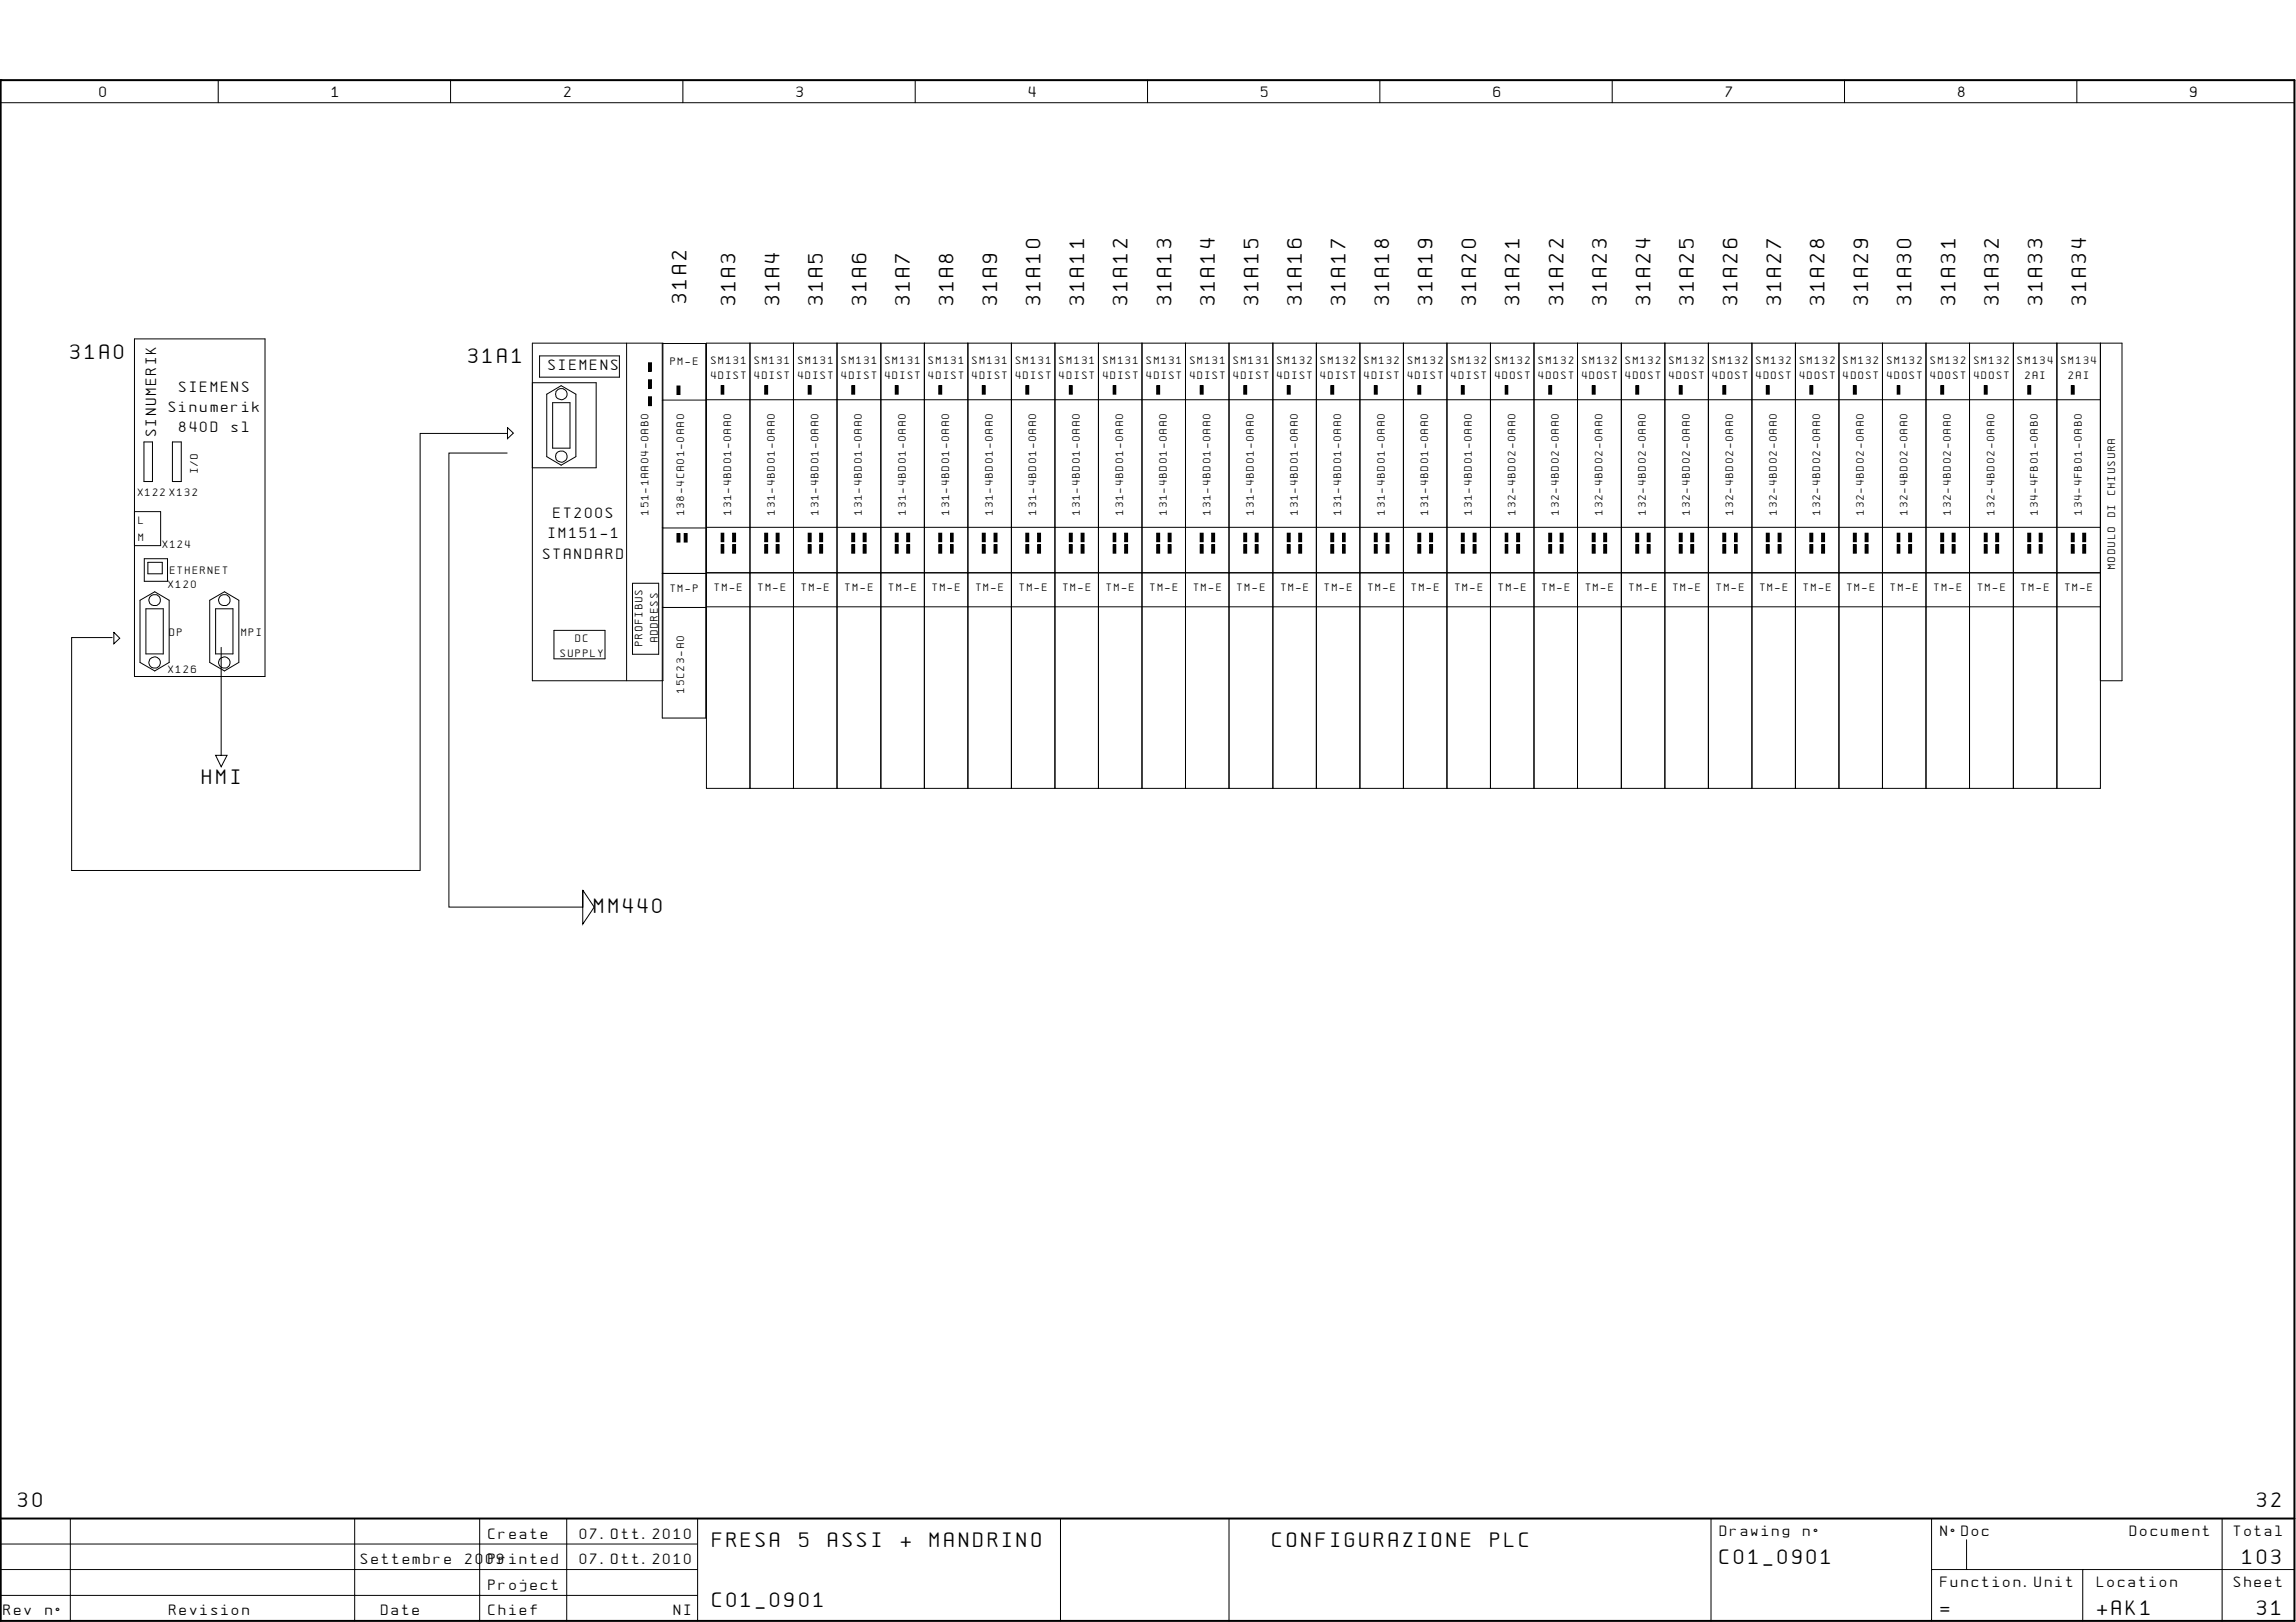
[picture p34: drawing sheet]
<svg xmlns="http://www.w3.org/2000/svg" width="297mm" height="210mm" viewBox="0 0 297 210" stroke-linecap="round" stroke-linejoin="round" font-family="sans-serif">
<defs><g id="words">
<g font-size="2.2">
<text x="88.8" y="39.2" transform="rotate(-90 88.8 39.2)">31A2</text>
<text x="95.2" y="39.5" transform="rotate(-90 95.2 39.5)">31A3</text>
<text x="100.8" y="39.5" transform="rotate(-90 100.8 39.5)">31A4</text>
<text x="106.5" y="39.5" transform="rotate(-90 106.5 39.5)">31A5</text>
<text x="112.1" y="39.5" transform="rotate(-90 112.1 39.5)">31A6</text>
<text x="117.7" y="39.5" transform="rotate(-90 117.7 39.5)">31A7</text>
<text x="123.4" y="39.5" transform="rotate(-90 123.4 39.5)">31A8</text>
<text x="129" y="39.5" transform="rotate(-90 129 39.5)">31A9</text>
<text x="134.6" y="39.5" transform="rotate(-90 134.6 39.5)">31A10</text>
<text x="140.2" y="39.5" transform="rotate(-90 140.2 39.5)">31A11</text>
<text x="145.9" y="39.5" transform="rotate(-90 145.9 39.5)">31A12</text>
<text x="151.6" y="39.5" transform="rotate(-90 151.6 39.5)">31A13</text>
<text x="157.2" y="39.5" transform="rotate(-90 157.2 39.5)">31A14</text>
<text x="162.8" y="39.5" transform="rotate(-90 162.8 39.5)">31A15</text>
<text x="168.4" y="39.5" transform="rotate(-90 168.4 39.5)">31A16</text>
<text x="174.1" y="39.5" transform="rotate(-90 174.1 39.5)">31A17</text>
<text x="179.7" y="39.5" transform="rotate(-90 179.7 39.5)">31A18</text>
<text x="185.3" y="39.5" transform="rotate(-90 185.3 39.5)">31A19</text>
<text x="191" y="39.5" transform="rotate(-90 191 39.5)">31A20</text>
<text x="196.6" y="39.5" transform="rotate(-90 196.6 39.5)">31A21</text>
<text x="202.3" y="39.5" transform="rotate(-90 202.3 39.5)">31A22</text>
<text x="207.9" y="39.5" transform="rotate(-90 207.9 39.5)">31A23</text>
<text x="213.5" y="39.5" transform="rotate(-90 213.5 39.5)">31A24</text>
<text x="219.2" y="39.5" transform="rotate(-90 219.2 39.5)">31A25</text>
<text x="224.8" y="39.5" transform="rotate(-90 224.8 39.5)">31A26</text>
<text x="230.4" y="39.5" transform="rotate(-90 230.4 39.5)">31A27</text>
<text x="236" y="39.5" transform="rotate(-90 236 39.5)">31A28</text>
<text x="241.7" y="39.5" transform="rotate(-90 241.7 39.5)">31A29</text>
<text x="247.3" y="39.5" transform="rotate(-90 247.3 39.5)">31A30</text>
<text x="253" y="39.5" transform="rotate(-90 253 39.5)">31A31</text>
<text x="258.6" y="39.5" transform="rotate(-90 258.6 39.5)">31A32</text>
<text x="264.2" y="39.5" transform="rotate(-90 264.2 39.5)">31A33</text>
<text x="269.9" y="39.5" transform="rotate(-90 269.9 39.5)">31A34</text>
<text x="9.1" y="46.4">31A0</text>
<text x="60.6" y="47">31A1</text>
<text x="26.2" y="101.4">HMI</text>
<text x="76.9" y="118.1">MM440</text>
<text x="2.4" y="195.1">30</text>
<text x="292" y="195.1">32</text>
<text x="92.2" y="200.2">FRESA</text>
<text x="103.4" y="200.2">5</text>
<text x="107.1" y="200.2">ASSI</text>
<text x="116.5" y="200.2">+</text>
<text x="120.3" y="200.2">MANDRINO</text>
<text x="164.6" y="200.2">CONFIGURAZIONE</text>
<text x="192.8" y="200.2">PLC</text>
<text x="222.5" y="202.4">C01_0901</text>
<text x="290.1" y="202.4">103</text>
<text x="92.2" y="208">C01_0901</text>
<text x="251" y="209">=</text>
<text x="271.3" y="209">+AK1</text>
<text x="292" y="209">31</text>
</g>
<g font-size="1.5">
<text x="12.9" y="12.6">0</text>
<text x="42.9" y="12.6">1</text>
<text x="73" y="12.6">2</text>
<text x="103" y="12.6">3</text>
<text x="133.1" y="12.6">4</text>
<text x="163.1" y="12.6">5</text>
<text x="193.2" y="12.6">6</text>
<text x="223.3" y="12.6">7</text>
<text x="253.3" y="12.6">8</text>
<text x="283.3" y="12.6">9</text>
<text x="70.9" y="47.9">SIEMENS</text>
<text x="21.8" y="53.3">Sinumerik</text>
<text x="23.2" y="50.7">SIEMENS</text>
<text x="20.2" y="56.4" transform="rotate(-90 20.2 56.4)">SINUMERIK</text>
<text x="23.2" y="56">840D</text>
<text x="30" y="56">sl</text>
<text x="70.9" y="69.6">IM151-1</text>
<text x="71.6" y="67">ET200S</text>
<text x="70.3" y="72.3">STANDARD</text>
<text x="46.7" y="202.4">Settembre</text>
<text x="60.2" y="202.4">2009</text>
<text x="63.2" y="199.1">Create</text>
<text x="63.2" y="202.4">Printed</text>
<text x="75" y="199.1">07.Ott.2010</text>
<text x="75" y="202.4">07.Ott.2010</text>
<text x="222.5" y="198.8">Drawing</text>
<text x="233.3" y="198.8">nø</text>
<text x="251" y="198.8">NøDoc</text>
<text x="275.5" y="198.8">Document</text>
<text x="289" y="198.8">Total</text>
<text x=".5" y="209">Rev</text>
<text x="5.9" y="209">nø</text>
<text x="21.9" y="209">Revision</text>
<text x="49.3" y="209">Date</text>
<text x="63.2" y="205.8">Project</text>
<text x="63.2" y="209">Chief</text>
<text x="87.2" y="209">NI</text>
<text x="251" y="205.4">Function.Unit</text>
<text x="271.3" y="205.4">Location</text>
<text x="289" y="205.4">Sheet</text>
</g>
<g font-size="1.1">
<text x="86.7" y="47.2">PM-E</text>
<text x="92" y="47.2">SM131</text>
<text x="97.6" y="47.2">SM131</text>
<text x="103.2" y="47.2">SM131</text>
<text x="108.9" y="47.2">SM131</text>
<text x="114.5" y="47.2">SM131</text>
<text x="120.1" y="47.2">SM131</text>
<text x="125.8" y="47.2">SM131</text>
<text x="131.4" y="47.2">SM131</text>
<text x="137" y="47.2">SM131</text>
<text x="142.7" y="47.2">SM131</text>
<text x="148.3" y="47.2">SM131</text>
<text x="154" y="47.2">SM131</text>
<text x="159.6" y="47.2">SM131</text>
<text x="165.2" y="47.2">SM132</text>
<text x="170.9" y="47.2">SM132</text>
<text x="176.5" y="47.2">SM132</text>
<text x="182.1" y="47.2">SM132</text>
<text x="187.7" y="47.2">SM132</text>
<text x="193.4" y="47.2">SM132</text>
<text x="199" y="47.2">SM132</text>
<text x="204.7" y="47.2">SM132</text>
<text x="210.3" y="47.2">SM132</text>
<text x="215.9" y="47.2">SM132</text>
<text x="221.6" y="47.2">SM132</text>
<text x="227.2" y="47.2">SM132</text>
<text x="232.8" y="47.2">SM132</text>
<text x="238.5" y="47.2">SM132</text>
<text x="244.1" y="47.2">SM132</text>
<text x="249.8" y="47.2">SM132</text>
<text x="255.4" y="47.2">SM132</text>
<text x="261" y="47.2">SM134</text>
<text x="266.7" y="47.2">SM134</text>
<text x="92" y="49.1">4DIST</text>
<text x="97.6" y="49.1">4DIST</text>
<text x="103.2" y="49.1">4DIST</text>
<text x="108.9" y="49.1">4DIST</text>
<text x="114.5" y="49.1">4DIST</text>
<text x="120.1" y="49.1">4DIST</text>
<text x="125.8" y="49.1">4DIST</text>
<text x="131.4" y="49.1">4DIST</text>
<text x="137" y="49.1">4DIST</text>
<text x="142.7" y="49.1">4DIST</text>
<text x="148.3" y="49.1">4DIST</text>
<text x="154" y="49.1">4DIST</text>
<text x="159.6" y="49.1">4DIST</text>
<text x="165.2" y="49.1">4DIST</text>
<text x="170.9" y="49.1">4DIST</text>
<text x="176.5" y="49.1">4DIST</text>
<text x="182.1" y="49.1">4DIST</text>
<text x="187.7" y="49.1">4DIST</text>
<text x="193.4" y="49.1">4DOST</text>
<text x="199" y="49.1">4DOST</text>
<text x="204.7" y="49.1">4DOST</text>
<text x="210.3" y="49.1">4DOST</text>
<text x="215.9" y="49.1">4DOST</text>
<text x="221.6" y="49.1">4DOST</text>
<text x="227.2" y="49.1">4DOST</text>
<text x="232.8" y="49.1">4DOST</text>
<text x="238.5" y="49.1">4DOST</text>
<text x="244.1" y="49.1">4DOST</text>
<text x="249.8" y="49.1">4DOST</text>
<text x="255.4" y="49.1">4DOST</text>
<text x="262" y="49.1">2AI</text>
<text x="267.6" y="49.1">2AI</text>
<text x="17.8" y="64.1">X122X132</text>
<text x="25.6" y="61.3" transform="rotate(-90 25.6 61.3)">I/O</text>
<text x="273.6" y="64.1" transform="rotate(-90 273.6 64.1)">CHIUSURA</text>
<text x="17.9" y="67.8">L</text>
<text x="17.9" y="70">M</text>
<text x="21" y="70.9">X124</text>
<text x="83.9" y="66.6" transform="rotate(-90 83.9 66.6)">151-1AA04-0AB0</text>
<text x="88.5" y="66.7" transform="rotate(-90 88.5 66.7)">138-4CA01-0AA0</text>
<text x="94.6" y="66.6" transform="rotate(-90 94.6 66.6)">131-4BD01-0AA0</text>
<text x="100.2" y="66.6" transform="rotate(-90 100.2 66.6)">131-4BD01-0AA0</text>
<text x="105.9" y="66.6" transform="rotate(-90 105.9 66.6)">131-4BD01-0AA0</text>
<text x="111.5" y="66.6" transform="rotate(-90 111.5 66.6)">131-4BD01-0AA0</text>
<text x="117.2" y="66.6" transform="rotate(-90 117.2 66.6)">131-4BD01-0AA0</text>
<text x="122.8" y="66.6" transform="rotate(-90 122.8 66.6)">131-4BD01-0AA0</text>
<text x="128.4" y="66.6" transform="rotate(-90 128.4 66.6)">131-4BD01-0AA0</text>
<text x="134.1" y="66.6" transform="rotate(-90 134.1 66.6)">131-4BD01-0AA0</text>
<text x="139.7" y="66.6" transform="rotate(-90 139.7 66.6)">131-4BD01-0AA0</text>
<text x="145.3" y="66.6" transform="rotate(-90 145.3 66.6)">131-4BD01-0AA0</text>
<text x="151" y="66.6" transform="rotate(-90 151 66.6)">131-4BD01-0AA0</text>
<text x="156.6" y="66.6" transform="rotate(-90 156.6 66.6)">131-4BD01-0AA0</text>
<text x="162.2" y="66.6" transform="rotate(-90 162.2 66.6)">131-4BD01-0AA0</text>
<text x="167.9" y="66.6" transform="rotate(-90 167.9 66.6)">131-4BD01-0AA0</text>
<text x="173.5" y="66.6" transform="rotate(-90 173.5 66.6)">131-4BD01-0AA0</text>
<text x="179.2" y="66.6" transform="rotate(-90 179.2 66.6)">131-4BD01-0AA0</text>
<text x="184.8" y="66.6" transform="rotate(-90 184.8 66.6)">131-4BD01-0AA0</text>
<text x="190.4" y="66.6" transform="rotate(-90 190.4 66.6)">131-4BD01-0AA0</text>
<text x="196" y="66.6" transform="rotate(-90 196 66.6)">132-4BD02-0AA0</text>
<text x="201.7" y="66.6" transform="rotate(-90 201.7 66.6)">132-4BD02-0AA0</text>
<text x="207.3" y="66.6" transform="rotate(-90 207.3 66.6)">132-4BD02-0AA0</text>
<text x="212.9" y="66.6" transform="rotate(-90 212.9 66.6)">132-4BD02-0AA0</text>
<text x="218.6" y="66.6" transform="rotate(-90 218.6 66.6)">132-4BD02-0AA0</text>
<text x="224.2" y="66.6" transform="rotate(-90 224.2 66.6)">132-4BD02-0AA0</text>
<text x="229.9" y="66.6" transform="rotate(-90 229.9 66.6)">132-4BD02-0AA0</text>
<text x="235.5" y="66.6" transform="rotate(-90 235.5 66.6)">132-4BD02-0AA0</text>
<text x="241.1" y="66.6" transform="rotate(-90 241.1 66.6)">132-4BD02-0AA0</text>
<text x="246.8" y="66.6" transform="rotate(-90 246.8 66.6)">132-4BD02-0AA0</text>
<text x="252.4" y="66.6" transform="rotate(-90 252.4 66.6)">132-4BD02-0AA0</text>
<text x="258" y="66.6" transform="rotate(-90 258 66.6)">132-4BD02-0AA0</text>
<text x="263.6" y="66.6" transform="rotate(-90 263.6 66.6)">134-4FB01-0AB0</text>
<text x="269.3" y="66.6" transform="rotate(-90 269.3 66.6)">134-4FB01-0AB0</text>
<text x="273.6" y="66.9" transform="rotate(-90 273.6 66.9)">DI</text>
<text x="21.8" y="76">X120</text>
<text x="22" y="74.3">ETHERNET</text>
<text x="86.7" y="76.6">TM-P</text>
<text x="92.5" y="76.5">TM-E</text>
<text x="98.1" y="76.5">TM-E</text>
<text x="103.7" y="76.5">TM-E</text>
<text x="109.3" y="76.5">TM-E</text>
<text x="115" y="76.5">TM-E</text>
<text x="120.6" y="76.5">TM-E</text>
<text x="126.3" y="76.5">TM-E</text>
<text x="131.9" y="76.5">TM-E</text>
<text x="137.5" y="76.5">TM-E</text>
<text x="143.2" y="76.5">TM-E</text>
<text x="148.8" y="76.5">TM-E</text>
<text x="154.4" y="76.5">TM-E</text>
<text x="160.1" y="76.5">TM-E</text>
<text x="165.7" y="76.5">TM-E</text>
<text x="171.4" y="76.5">TM-E</text>
<text x="177" y="76.5">TM-E</text>
<text x="182.6" y="76.5">TM-E</text>
<text x="188.3" y="76.5">TM-E</text>
<text x="193.9" y="76.5">TM-E</text>
<text x="199.5" y="76.5">TM-E</text>
<text x="205.1" y="76.5">TM-E</text>
<text x="210.8" y="76.5">TM-E</text>
<text x="216.4" y="76.5">TM-E</text>
<text x="222.1" y="76.5">TM-E</text>
<text x="227.7" y="76.5">TM-E</text>
<text x="233.3" y="76.5">TM-E</text>
<text x="239" y="76.5">TM-E</text>
<text x="244.6" y="76.5">TM-E</text>
<text x="250.2" y="76.5">TM-E</text>
<text x="255.9" y="76.5">TM-E</text>
<text x="261.5" y="76.5">TM-E</text>
<text x="267.2" y="76.5">TM-E</text>
<text x="273.6" y="73.6" transform="rotate(-90 273.6 73.6)">MODULO</text>
<text x="21.9" y="82.3">DP</text>
<text x="31.2" y="82.3">MPI</text>
<text x="74.5" y="83.1">DC</text>
<text x="83.1" y="83.7" transform="rotate(-90 83.1 83.7)">PROFIBUS</text>
<text x="85.1" y="83.1" transform="rotate(-90 85.1 83.1)">ADDRESS</text>
<text x="21.8" y="87">X126</text>
<text x="72.5" y="85">SUPPLY</text>
<text x="88.5" y="89.6" transform="rotate(-90 88.5 89.6)">15C23-A0</text>
</g>
</g></defs>
<path d="M.1 10.4h.1M.1 10.4h296.7v199.4h-296.7zM.1 196.5h296.7" fill="none" stroke="#000" stroke-width=".26"/>
<g fill="none" stroke="#000" stroke-width=".13">
<path d="M.1 13.3h296.7M28.2 10.4v2.9M58.3 10.4v2.9M88.3 10.4v2.9M118.4 10.4v2.9M148.5 10.4v2.9M178.5 10.4v2.9M208.6 10.4v2.9M238.6 10.4v2.9M268.7 10.4v2.9M17.4 43.9h16.9v43.6h-16.9zM18.6 57.2h1.1v5.1h-1.1z"/>
<path d="M22.3 57.2h1.1v5.1h-1.1zM65.6 56.1h-11.2v56.5h-45.1v-30.1h5.2M65.6 58.6h-7.5v58.8h17.3v-2.2v4.4l1.5-2.2-1.5-2.2M65.7 55.3l.7 .7-.7 .8zM68.9 44.4h16.9v43.7h-16.9zM68.9 49.5h8.2v11h-8.2M69.8 46.1h10.3v2.7h-10.3zM70.7 51l1.9-1.1 1.9 1.1v8.1l-1.9 1.1-1.9-1.1zM71.5 52.1h2.2v5.9h-2.2zM81.1 44.4v43.7M83.9 46.9h.4v1.1h-.4zM83.9 49.1h.4v1.1h-.4z"/>
<path d="M83.9 51.4h.4v1.1h-.4zM85.7 44.5h5.6v48.4h-5.6zM85.7 51.8h5.6M87.6 50h.4v1.1h-.4zM91.4 51.7h180.3M93.3 49.9h.3v1.1h-.3zM97 44.4v57.6M98.9 49.9h.4v1.1h-.4zM102.7 44.4v57.6M104.6 49.9h.3v1.1h-.3zM108.3 44.4v57.6M110.2 49.9h.4v1.1h-.4z"/>
<path d="M114 44.4v57.6M115.8 49.9h.4v1.1h-.4zM119.6 44.4v57.6M121.5 49.9h.3v1.1h-.3zM125.2 44.4v57.6M127.1 49.9h.4v1.1h-.4zM130.8 44.4v57.6M132.7 49.9h.4v1.1h-.4zM136.5 44.4v57.6M138.3 49.9h.4v1.1h-.4zM142.1 44.4v57.6M144 49.9h.4v1.1h-.4z"/>
<path d="M147.7 44.4v57.6M149.6 49.9h.4v1.1h-.4zM153.4 44.4v57.6M155.3 49.9h.4v1.1h-.4zM159 44.4v57.6M160.9 49.9h.4v1.1h-.4zM164.7 44.4v57.6M166.5 49.9h.4v1.1h-.4zM170.3 44.4v57.6M172.2 49.9h.3v1.1h-.3zM175.9 44.4v57.6M177.8 49.9h.4v1.1h-.4z"/>
<path d="M181.6 44.4v57.6M183.4 49.9h.4v1.1h-.4zM187.2 44.4v57.6M189.1 49.9h.3v1.1h-.3zM192.8 44.4v57.6M194.7 49.9h.4v1.1h-.4zM198.5 44.4v57.6M200.4 49.9h.3v1.1h-.3zM204.1 44.4v57.6M206 49.9h.4v1.1h-.4zM209.8 44.4v57.6M211.6 49.9h.4v1.1h-.4z"/>
<path d="M215.4 44.4v57.6M217.3 49.9h.3v1.1h-.3zM221 44.4v57.6M222.9 49.9h.4v1.1h-.4zM226.6 44.4v57.6M228.5 49.9h.4v1.1h-.4zM232.3 44.4v57.6M234.1 49.9h.4v1.1h-.4zM237.9 44.4v57.6M239.8 49.9h.4v1.1h-.4zM243.5 44.4v57.6M245.4 49.9h.4v1.1h-.4z"/>
<path d="M249.2 44.4v57.6M251.1 49.9h.4v1.1h-.4zM254.8 44.4v57.6M256.7 49.9h.4v1.1h-.4zM260.5 44.4v57.6M262.3 49.9h.4v1.1h-.4zM266.1 44.4v57.6M268 49.9h.3v1.1h-.3zM271.7 44.4v57.6h-180.3v-57.6h183.1v43.7h-2.8M17.4 66.2h3.4v4.4h-3.4M18.1 77.7l1.9-1.1 1.9 1.1v8l-1.9 1.1-1.9-1.1zM18.7 72.3h3v2.9h-3z"/>
<path d="M18.9 78.8h2.2v5.8h-2.2zM19.1 72.8h1.9v1.5h-1.9zM27.1 77.7l1.9-1.1 1.9 1.1v8l-1.9 1.1-1.9-1.1zM27.9 78.8h2.2v5.8h-2.2zM81.8 75.5h3.4v9.2h-3.4zM85.7 74.2h5.6M85.7 68.3h5.6M85.7 78.6h5.6M87.6 69h.4v1.1h-.4zM88.5 69h.4v1.1h-.4zM91.4 74.1h180.3M91.4 68.2h180.3"/>
<path d="M91.4 78.5h180.3M93.3 69h.3v1.1h-.3zM93.3 70.5h.3v1.1h-.3zM94.8 69h.4v1.1h-.4zM94.8 70.5h.4v1.1h-.4zM98.9 69h.4v1.1h-.4zM98.9 70.5h.4v1.1h-.4zM100.4 69h.4v1.1h-.4zM100.4 70.5h.4v1.1h-.4zM104.6 69h.3v1.1h-.3zM104.6 70.5h.3v1.1h-.3zM106 69h.4v1.1h-.4z"/>
<path d="M106 70.5h.4v1.1h-.4zM110.2 69h.4v1.1h-.4zM110.2 70.5h.4v1.1h-.4zM111.7 69h.4v1.1h-.4zM111.7 70.5h.4v1.1h-.4zM115.8 69h.4v1.1h-.4zM115.8 70.5h.4v1.1h-.4zM117.3 69h.4v1.1h-.4zM117.3 70.5h.4v1.1h-.4zM121.5 69h.3v1.1h-.3zM121.5 70.5h.3v1.1h-.3zM123 69h.3v1.1h-.3z"/>
<path d="M123 70.5h.3v1.1h-.3zM127.1 69h.4v1.1h-.4zM127.1 70.5h.4v1.1h-.4zM128.6 69h.4v1.1h-.4zM128.6 70.5h.4v1.1h-.4zM132.7 69h.4v1.1h-.4zM132.7 70.5h.4v1.1h-.4zM134.2 69h.4v1.1h-.4zM134.2 70.5h.4v1.1h-.4zM138.3 69h.4v1.1h-.4zM138.3 70.5h.4v1.1h-.4zM139.9 69h.3v1.1h-.3z"/>
<path d="M139.9 70.5h.3v1.1h-.3zM144 69h.4v1.1h-.4zM144 70.5h.4v1.1h-.4zM145.5 69h.4v1.1h-.4zM145.5 70.5h.4v1.1h-.4zM149.6 69h.4v1.1h-.4zM149.6 70.5h.4v1.1h-.4zM151.1 69h.4v1.1h-.4zM151.1 70.5h.4v1.1h-.4zM155.3 69h.4v1.1h-.4zM155.3 70.5h.4v1.1h-.4zM156.8 69h.3v1.1h-.3z"/>
<path d="M156.8 70.5h.3v1.1h-.3zM160.9 69h.4v1.1h-.4zM160.9 70.5h.4v1.1h-.4zM162.4 69h.4v1.1h-.4zM162.4 70.5h.4v1.1h-.4zM166.5 69h.4v1.1h-.4zM166.5 70.5h.4v1.1h-.4zM168 69h.4v1.1h-.4zM168 70.5h.4v1.1h-.4zM172.2 69h.3v1.1h-.3zM172.2 70.5h.3v1.1h-.3zM173.7 69h.3v1.1h-.3z"/>
<path d="M173.7 70.5h.3v1.1h-.3zM177.8 69h.4v1.1h-.4zM177.8 70.5h.4v1.1h-.4zM179.3 69h.4v1.1h-.4zM179.3 70.5h.4v1.1h-.4zM183.4 69h.4v1.1h-.4zM183.4 70.5h.4v1.1h-.4zM185 69h.3v1.1h-.3zM185 70.5h.3v1.1h-.3zM189.1 69h.3v1.1h-.3zM189.1 70.5h.3v1.1h-.3zM190.6 69h.4v1.1h-.4z"/>
<path d="M190.6 70.5h.4v1.1h-.4zM194.7 69h.4v1.1h-.4zM194.7 70.5h.4v1.1h-.4zM196.2 69h.4v1.1h-.4zM196.2 70.5h.4v1.1h-.4zM200.4 69h.3v1.1h-.3zM200.4 70.5h.3v1.1h-.3zM201.8 69h.4v1.1h-.4zM201.8 70.5h.4v1.1h-.4zM206 69h.4v1.1h-.4zM206 70.5h.4v1.1h-.4zM207.5 69h.4v1.1h-.4z"/>
<path d="M207.5 70.5h.4v1.1h-.4zM211.6 69h.4v1.1h-.4zM211.6 70.5h.4v1.1h-.4zM213.1 69h.4v1.1h-.4zM213.1 70.5h.4v1.1h-.4zM217.3 69h.3v1.1h-.3zM217.3 70.5h.3v1.1h-.3zM218.7 69h.4v1.1h-.4zM218.7 70.5h.4v1.1h-.4zM222.9 69h.4v1.1h-.4zM222.9 70.5h.4v1.1h-.4zM224.4 69h.3v1.1h-.3z"/>
<path d="M224.4 70.5h.3v1.1h-.3zM228.5 69h.4v1.1h-.4zM228.5 70.5h.4v1.1h-.4zM230 69h.4v1.1h-.4zM230 70.5h.4v1.1h-.4zM234.1 69h.4v1.1h-.4zM234.1 70.5h.4v1.1h-.4zM235.7 69h.3v1.1h-.3zM235.7 70.5h.3v1.1h-.3zM239.8 69h.4v1.1h-.4zM239.8 70.5h.4v1.1h-.4zM241.3 69h.4v1.1h-.4z"/>
<path d="M241.3 70.5h.4v1.1h-.4zM245.4 69h.4v1.1h-.4zM245.4 70.5h.4v1.1h-.4zM246.9 69h.4v1.1h-.4zM246.9 70.5h.4v1.1h-.4zM251.1 69h.4v1.1h-.4zM251.1 70.5h.4v1.1h-.4zM252.6 69h.3v1.1h-.3zM252.6 70.5h.3v1.1h-.3zM256.7 69h.4v1.1h-.4zM256.7 70.5h.4v1.1h-.4zM258.2 69h.4v1.1h-.4z"/>
<path d="M258.2 70.5h.4v1.1h-.4zM262.3 69h.4v1.1h-.4zM262.3 70.5h.4v1.1h-.4zM263.8 69h.4v1.1h-.4zM263.8 70.5h.4v1.1h-.4zM268 69h.3v1.1h-.3zM268 70.5h.3v1.1h-.3zM269.4 69h.4v1.1h-.4zM269.4 70.5h.4v1.1h-.4zM14.7 81.8l.8 .8-.8 .7zM27.9 97.7h1.5l-.8 1.5zM28.6 83.8v13.9"/>
<path d="M71.7 81.6h6.6v3.7h-6.6zM.1 196.9v12.9M.1 199.8h90.2M9.1 196.5v13.3M45.9 196.5v13.3M62.1 196.5v13.3M73.3 196.5v13.3M90.3 196.5v13.3M137.2 196.5v13.3M159 196.5v13.3M221.4 196.5v13.3M249.9 196.5v13.3"/>
<path d="M254.4 199.3v3.8M287.5 196.5v13.3M.1 203.1h90.2M.1 206.5h90.2M249.9 203.1h46.9M269.4 203.1v6.7"/>
<circle cx="72.6" cy="59.1" r=".74"/>
<circle cx="72.6" cy="51" r=".73"/>
<circle cx="20" cy="77.7" r=".73"/>
<circle cx="29" cy="77.7" r=".73"/>
<circle cx="20" cy="85.8" r=".72"/>
<circle cx="29" cy="85.8" r=".72"/>
</g>
<g fill="#000">
<path d="M83.9 46.9h.4v1.1h-.4zM83.9 49.1h.4v1.1h-.4zM83.9 51.4h.4v1.1h-.4zM87.6 50h.4v1.1h-.4zM93.3 49.9h.3v1.1h-.3zM98.9 49.9h.4v1.1h-.4zM104.6 49.9h.3v1.1h-.3zM110.2 49.9h.4v1.1h-.4zM115.8 49.9h.4v1.1h-.4zM121.5 49.9h.3v1.1h-.3zM127.1 49.9h.4v1.1h-.4zM132.7 49.9h.4v1.1h-.4z"/>
<path d="M138.3 49.9h.4v1.1h-.4zM144 49.9h.4v1.1h-.4zM149.6 49.9h.4v1.1h-.4zM155.3 49.9h.4v1.1h-.4zM160.9 49.9h.4v1.1h-.4zM166.5 49.9h.4v1.1h-.4zM172.2 49.9h.3v1.1h-.3zM177.8 49.9h.4v1.1h-.4zM183.4 49.9h.4v1.1h-.4zM189.1 49.9h.3v1.1h-.3zM194.7 49.9h.4v1.1h-.4zM200.4 49.9h.3v1.1h-.3z"/>
<path d="M206 49.9h.4v1.1h-.4zM211.6 49.9h.4v1.1h-.4zM217.3 49.9h.3v1.1h-.3zM222.9 49.9h.4v1.1h-.4zM228.5 49.9h.4v1.1h-.4zM234.1 49.9h.4v1.1h-.4zM239.8 49.9h.4v1.1h-.4zM245.4 49.9h.4v1.1h-.4zM251.1 49.9h.4v1.1h-.4zM256.7 49.9h.4v1.1h-.4zM262.3 49.9h.4v1.1h-.4zM268 49.9h.3v1.1h-.3z"/>
<path d="M87.6 69h.4v1.1h-.4zM88.5 69h.4v1.1h-.4zM93.3 69h.3v1.1h-.3zM93.3 70.5h.3v1.1h-.3zM94.8 69h.4v1.1h-.4zM94.8 70.5h.4v1.1h-.4zM98.9 69h.4v1.1h-.4zM98.9 70.5h.4v1.1h-.4zM100.4 69h.4v1.1h-.4zM100.4 70.5h.4v1.1h-.4zM104.6 69h.3v1.1h-.3zM104.6 70.5h.3v1.1h-.3z"/>
<path d="M106 69h.4v1.1h-.4zM106 70.5h.4v1.1h-.4zM110.2 69h.4v1.1h-.4zM110.2 70.5h.4v1.1h-.4zM111.7 69h.4v1.1h-.4zM111.7 70.5h.4v1.1h-.4zM115.8 69h.4v1.1h-.4zM115.8 70.5h.4v1.1h-.4zM117.3 69h.4v1.1h-.4zM117.3 70.5h.4v1.1h-.4zM121.5 69h.3v1.1h-.3zM121.5 70.5h.3v1.1h-.3z"/>
<path d="M123 69h.3v1.1h-.3zM123 70.5h.3v1.1h-.3zM127.1 69h.4v1.1h-.4zM127.1 70.5h.4v1.1h-.4zM128.6 69h.4v1.1h-.4zM128.6 70.5h.4v1.1h-.4zM132.7 69h.4v1.1h-.4zM132.7 70.5h.4v1.1h-.4zM134.2 69h.4v1.1h-.4zM134.2 70.5h.4v1.1h-.4zM138.3 69h.4v1.1h-.4zM138.3 70.5h.4v1.1h-.4z"/>
<path d="M139.9 69h.3v1.1h-.3zM139.9 70.5h.3v1.1h-.3zM144 69h.4v1.1h-.4zM144 70.5h.4v1.1h-.4zM145.5 69h.4v1.1h-.4zM145.5 70.5h.4v1.1h-.4zM149.6 69h.4v1.1h-.4zM149.6 70.5h.4v1.1h-.4zM151.1 69h.4v1.1h-.4zM151.1 70.5h.4v1.1h-.4zM155.3 69h.4v1.1h-.4zM155.3 70.5h.4v1.1h-.4z"/>
<path d="M156.8 69h.3v1.1h-.3zM156.8 70.5h.3v1.1h-.3zM160.9 69h.4v1.1h-.4zM160.9 70.5h.4v1.1h-.4zM162.4 69h.4v1.1h-.4zM162.4 70.5h.4v1.1h-.4zM166.5 69h.4v1.1h-.4zM166.5 70.5h.4v1.1h-.4zM168 69h.4v1.1h-.4zM168 70.5h.4v1.1h-.4zM172.2 69h.3v1.1h-.3zM172.2 70.5h.3v1.1h-.3z"/>
<path d="M173.7 69h.3v1.1h-.3zM173.7 70.5h.3v1.1h-.3zM177.8 69h.4v1.1h-.4zM177.8 70.5h.4v1.1h-.4zM179.3 69h.4v1.1h-.4zM179.3 70.5h.4v1.1h-.4zM183.4 69h.4v1.1h-.4zM183.4 70.5h.4v1.1h-.4zM185 69h.3v1.1h-.3zM185 70.5h.3v1.1h-.3zM189.1 69h.3v1.1h-.3zM189.1 70.5h.3v1.1h-.3z"/>
<path d="M190.6 69h.4v1.1h-.4zM190.6 70.5h.4v1.1h-.4zM194.7 69h.4v1.1h-.4zM194.7 70.5h.4v1.1h-.4zM196.2 69h.4v1.1h-.4zM196.2 70.5h.4v1.1h-.4zM200.4 69h.3v1.1h-.3zM200.4 70.5h.3v1.1h-.3zM201.8 69h.4v1.1h-.4zM201.8 70.5h.4v1.1h-.4zM206 69h.4v1.1h-.4zM206 70.5h.4v1.1h-.4z"/>
<path d="M207.5 69h.4v1.1h-.4zM207.5 70.5h.4v1.1h-.4zM211.6 69h.4v1.1h-.4zM211.6 70.5h.4v1.1h-.4zM213.1 69h.4v1.1h-.4zM213.1 70.5h.4v1.1h-.4zM217.3 69h.3v1.1h-.3zM217.3 70.5h.3v1.1h-.3zM218.7 69h.4v1.1h-.4zM218.7 70.5h.4v1.1h-.4zM222.9 69h.4v1.1h-.4zM222.9 70.5h.4v1.1h-.4z"/>
<path d="M224.4 69h.3v1.1h-.3zM224.4 70.5h.3v1.1h-.3zM228.5 69h.4v1.1h-.4zM228.5 70.5h.4v1.1h-.4zM230 69h.4v1.1h-.4zM230 70.5h.4v1.1h-.4zM234.1 69h.4v1.1h-.4zM234.1 70.5h.4v1.1h-.4zM235.7 69h.3v1.1h-.3zM235.7 70.5h.3v1.1h-.3zM239.8 69h.4v1.1h-.4zM239.8 70.5h.4v1.1h-.4z"/>
<path d="M241.3 69h.4v1.1h-.4zM241.3 70.5h.4v1.1h-.4zM245.4 69h.4v1.1h-.4zM245.4 70.5h.4v1.1h-.4zM246.9 69h.4v1.1h-.4zM246.9 70.5h.4v1.1h-.4zM251.1 69h.4v1.1h-.4zM251.1 70.5h.4v1.1h-.4zM252.6 69h.3v1.1h-.3zM252.6 70.5h.3v1.1h-.3zM256.7 69h.4v1.1h-.4zM256.7 70.5h.4v1.1h-.4z"/>
<path d="M258.2 69h.4v1.1h-.4zM258.2 70.5h.4v1.1h-.4zM262.3 69h.4v1.1h-.4zM262.3 70.5h.4v1.1h-.4zM263.8 69h.4v1.1h-.4zM263.8 70.5h.4v1.1h-.4zM268 69h.3v1.1h-.3zM268 70.5h.3v1.1h-.3zM269.4 69h.4v1.1h-.4zM269.4 70.5h.4v1.1h-.4z"/>
</g>
<use href="#words"/>
</svg>
